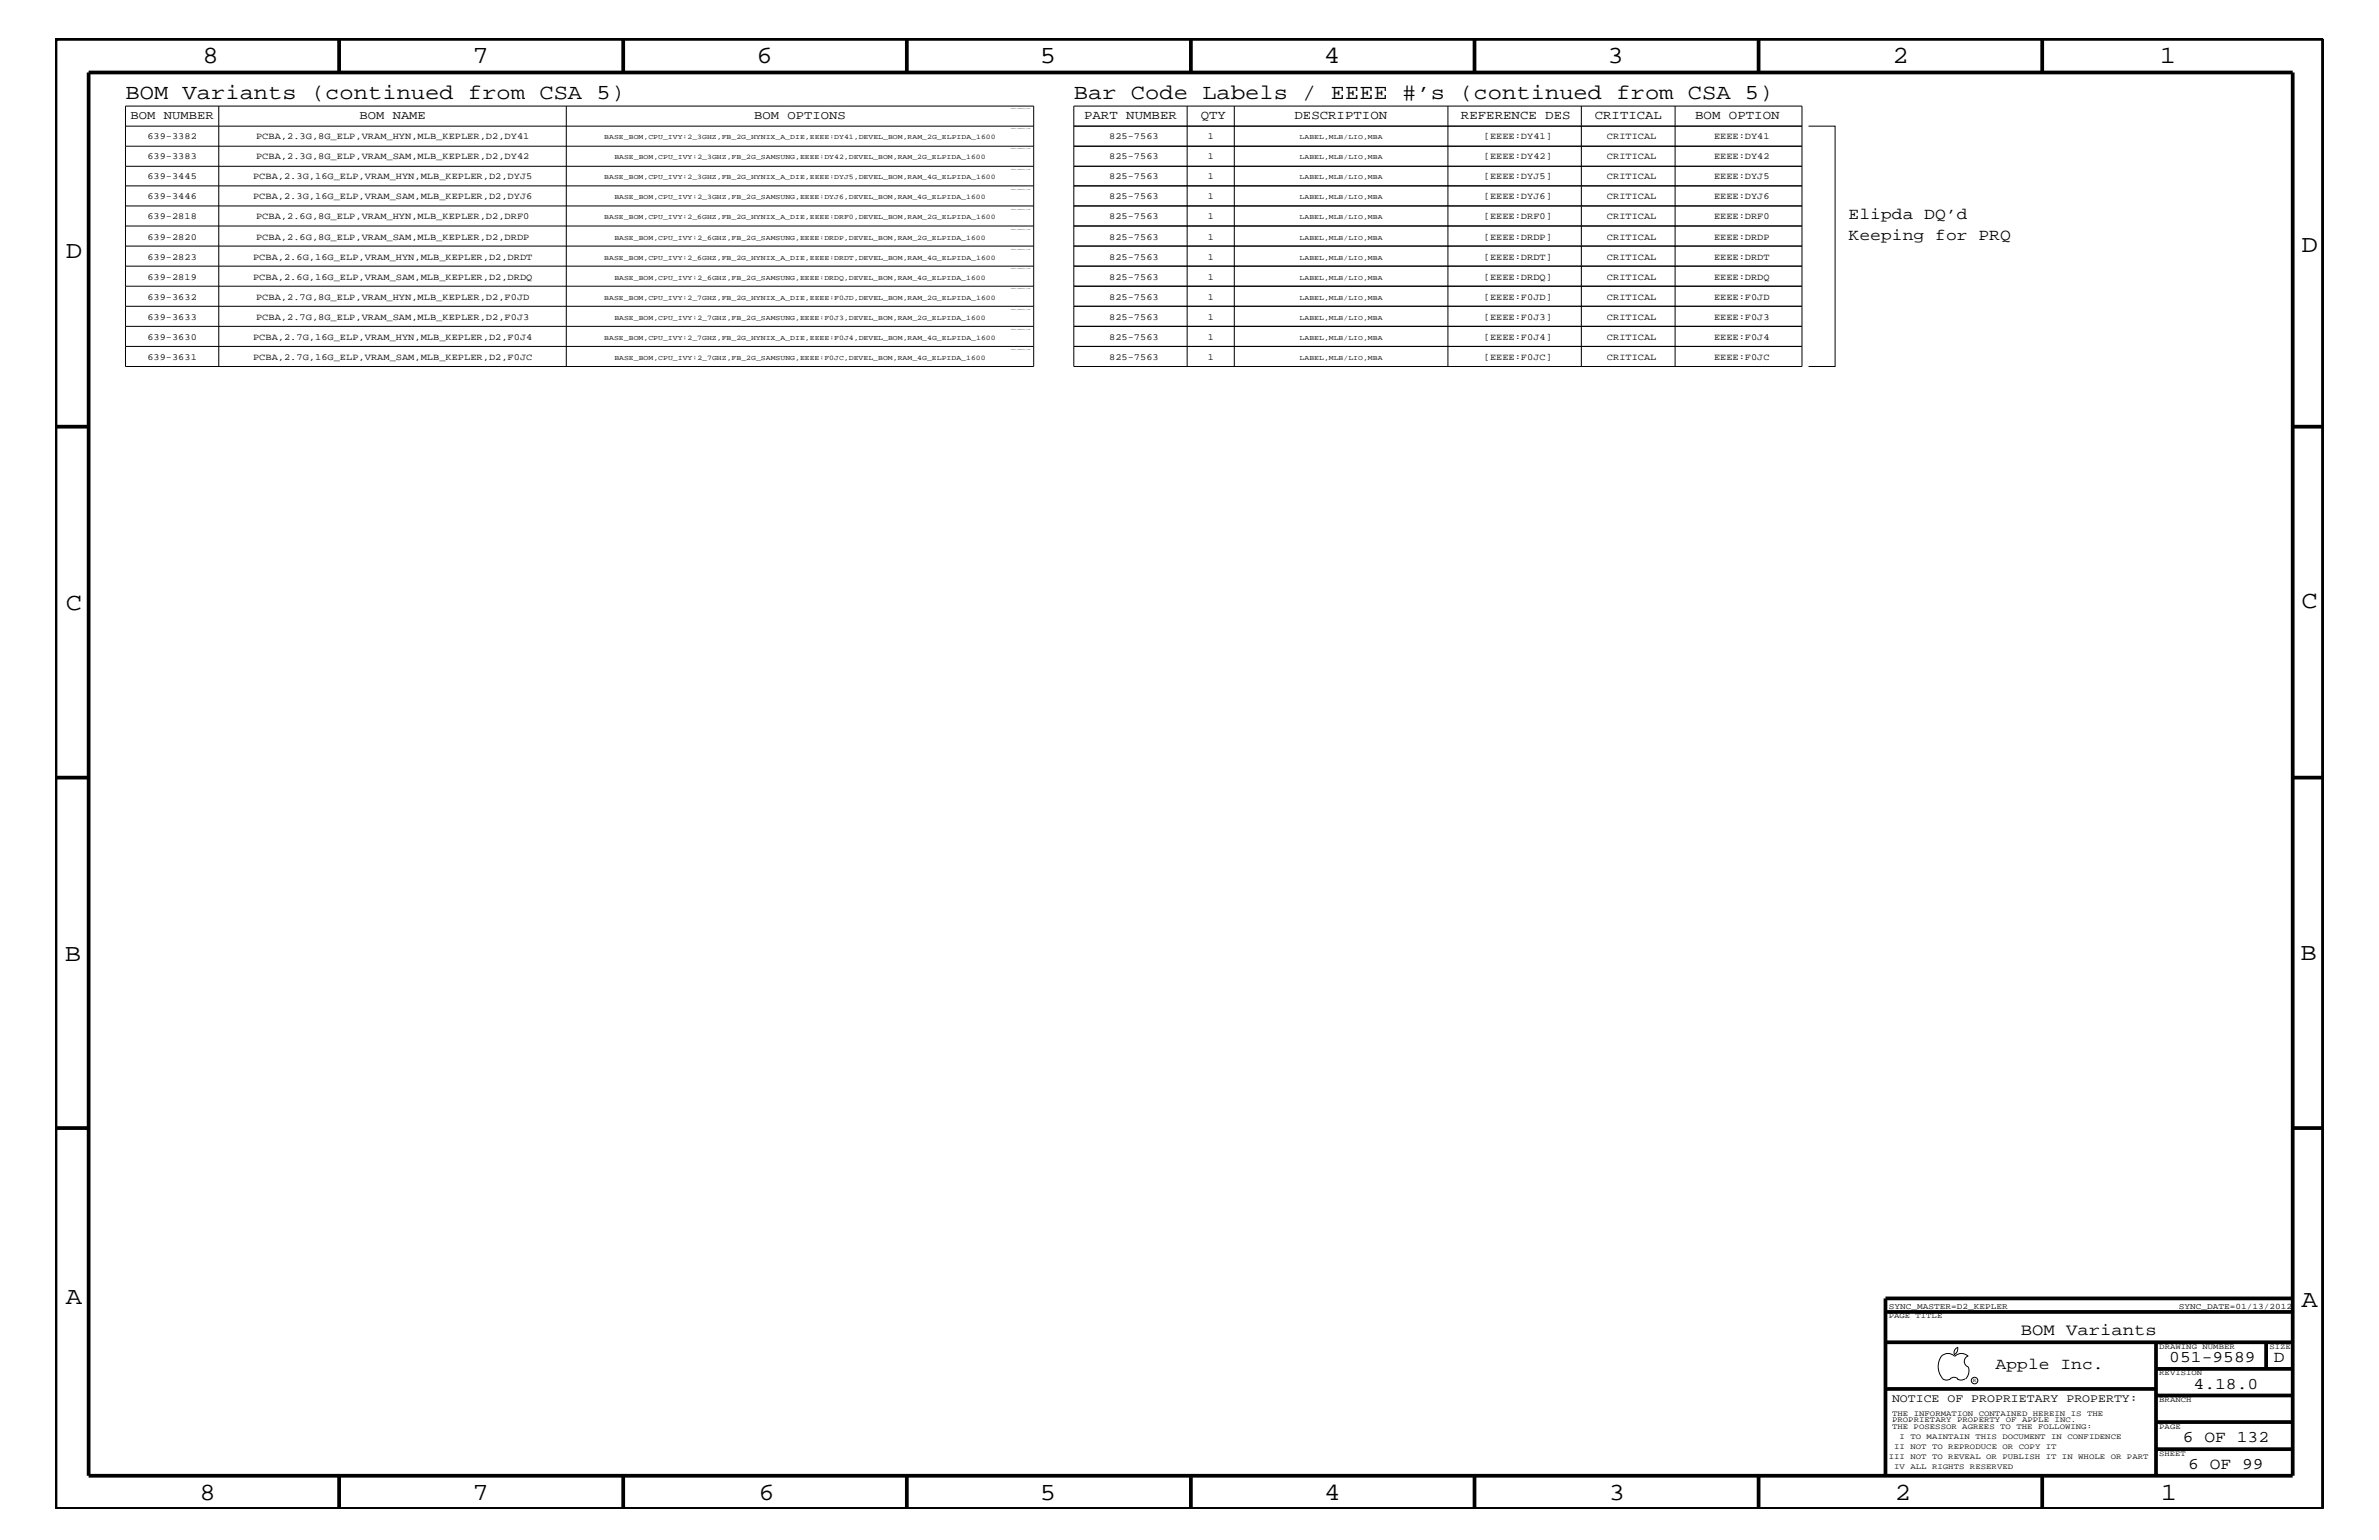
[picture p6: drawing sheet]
<svg xmlns="http://www.w3.org/2000/svg" width="432mm" height="279mm" viewBox="0 0 432 279" stroke-linecap="round" stroke-linejoin="round" font-family="sans-serif">
<defs><g id="words">
<g font-size="4.5">
<text x="36.7" y="11.5">8</text>
<text x="85.8" y="11.5">7</text>
<text x="137.3" y="11.5">6</text>
<text x="188.7" y="11.5">5</text>
<text x="240.3" y="11.5">4</text>
<text x="291.8" y="11.5">3</text>
<text x="343.5" y="11.5">2</text>
<text x="392" y="11.5">1</text>
<text x="11.9" y="46.8">D</text>
<text x="417.7" y="45.7">D</text>
<text x="11.9" y="110.6">C</text>
<text x="417.7" y="110.3">C</text>
<text x="11.8" y="174.3">B</text>
<text x="417.6" y="174.2">B</text>
<text x="11.9" y="236.7">A</text>
<text x="417.7" y="237.1">A</text>
<text x="36.2" y="272.1">8</text>
<text x="85.8" y="272.1">7</text>
<text x="137.7" y="272.1">6</text>
<text x="188.7" y="272.1">5</text>
<text x="240.4" y="272.1">4</text>
<text x="292" y="272.1">3</text>
<text x="343.9" y="272.1">2</text>
<text x="392.2" y="272.1">1</text>
</g>
<g font-size="3.9">
<text x="22.8" y="18">BOM Variants (continued from CSA 5)</text>
<text x="194.9" y="18">Bar Code Labels / EEEE #’s (continued from CSA 5)</text>
</g>
<g font-size="3">
<text x="335.5" y="39.8">Elipda DQ’d</text>
<text x="335.5" y="43.5">Keeping for PRQ</text>
<text x="366.8" y="242.3">BOM Variants</text>
<text x="362.2" y="248.4">Apple Inc.</text>
<text x="393.7" y="247.1">051-9589</text>
<text x="398.1" y="252">4.18.0</text>
<text x="412.7" y="247.1">D</text>
<text x="396.2" y="261.6">6 OF 132</text>
<text x="397.2" y="266.6">6 OF 99</text>
</g>
<g font-size="2.3">
<text x="196.8" y="21.6">PART NUMBER</text>
<text x="217.9" y="21.6">QTY</text>
<text x="234.9" y="21.6">DESCRIPTION</text>
<text x="265.2" y="21.6">REFERENCE DES</text>
<text x="289.5" y="21.6">CRITICAL</text>
<text x="307.7" y="21.6">BOM OPTION</text>
</g>
<g font-size="2.2">
<text x="23.7" y="21.6">BOM NUMBER</text>
<text x="65.3" y="21.6">BOM NAME</text>
<text x="136.9" y="21.6">BOM OPTIONS</text>
</g>
<text font-size="2.1" x="343.4" y="254.4">NOTICE OF PROPRIETARY PROPERTY:</text>
<g font-size="1.7">
<text x="26.8" y="28.9">639-3383</text>
<text x="26.8" y="25.3">639-3382</text>
<text x="46.5" y="28.9">PCBA,2.3G,8G_ELP,VRAM_SAM,MLB_KEPLER,D2,DY42</text>
<text x="46.5" y="25.3">PCBA,2.3G,8G_ELP,VRAM_HYN,MLB_KEPLER,D2,DY41</text>
<text x="201.3" y="25.3">825-7563</text>
<text x="201.3" y="28.9">825-7563</text>
<text x="219.2" y="25.3">1</text>
<text x="219.2" y="28.9">1</text>
<text x="269.3" y="25.3">[EEEE:DY41]</text>
<text x="269.3" y="28.9">[EEEE:DY42]</text>
<text x="291.7" y="28.9">CRITICAL</text>
<text x="291.7" y="25.3">CRITICAL</text>
<text x="311.1" y="25.3">EEEE:DY41</text>
<text x="311.1" y="28.9">EEEE:DY42</text>
<text x="26.8" y="32.5">639-3445</text>
<text x="45.9" y="32.5">PCBA,2.3G,16G_ELP,VRAM_HYN,MLB_KEPLER,D2,DYJ5</text>
<text x="201.3" y="32.5">825-7563</text>
<text x="219.2" y="32.5">1</text>
<text x="269.3" y="32.5">[EEEE:DYJ5]</text>
<text x="291.7" y="32.5">CRITICAL</text>
<text x="311.1" y="32.5">EEEE:DYJ5</text>
<text x="26.8" y="36.2">639-3446</text>
<text x="26.8" y="39.8">639-2818</text>
<text x="45.9" y="36.2">PCBA,2.3G,16G_ELP,VRAM_SAM,MLB_KEPLER,D2,DYJ6</text>
<text x="46.5" y="39.8">PCBA,2.6G,8G_ELP,VRAM_HYN,MLB_KEPLER,D2,DRF0</text>
<text x="201.3" y="36.2">825-7563</text>
<text x="201.3" y="39.8">825-7563</text>
<text x="219.2" y="36.2">1</text>
<text x="219.2" y="39.8">1</text>
<text x="269.3" y="36.2">[EEEE:DYJ6]</text>
<text x="269.3" y="39.8">[EEEE:DRF0]</text>
<text x="291.7" y="36.2">CRITICAL</text>
<text x="291.7" y="39.8">CRITICAL</text>
<text x="311.1" y="36.2">EEEE:DYJ6</text>
<text x="311.1" y="39.8">EEEE:DRF0</text>
<text x="26.8" y="43.5">639-2820</text>
<text x="26.8" y="47.1">639-2823</text>
<text x="45.9" y="47.1">PCBA,2.6G,16G_ELP,VRAM_HYN,MLB_KEPLER,D2,DRDT</text>
<text x="46.5" y="43.5">PCBA,2.6G,8G_ELP,VRAM_SAM,MLB_KEPLER,D2,DRDP</text>
<text x="201.3" y="47.1">825-7563</text>
<text x="201.3" y="43.5">825-7563</text>
<text x="219.2" y="43.5">1</text>
<text x="219.2" y="47.1">1</text>
<text x="269.3" y="43.5">[EEEE:DRDP]</text>
<text x="269.3" y="47.1">[EEEE:DRDT]</text>
<text x="291.7" y="43.5">CRITICAL</text>
<text x="291.7" y="47.1">CRITICAL</text>
<text x="311.1" y="43.5">EEEE:DRDP</text>
<text x="311.1" y="47.1">EEEE:DRDT</text>
<text x="26.8" y="50.7">639-2819</text>
<text x="45.9" y="50.7">PCBA,2.6G,16G_ELP,VRAM_SAM,MLB_KEPLER,D2,DRDQ</text>
<text x="201.3" y="50.7">825-7563</text>
<text x="219.2" y="50.7">1</text>
<text x="269.3" y="50.7">[EEEE:DRDQ]</text>
<text x="291.7" y="50.7">CRITICAL</text>
<text x="311.1" y="50.7">EEEE:DRDQ</text>
<text x="26.8" y="58">639-3633</text>
<text x="26.8" y="54.4">639-3632</text>
<text x="46.5" y="58">PCBA,2.7G,8G_ELP,VRAM_SAM,MLB_KEPLER,D2,F0J3</text>
<text x="46.5" y="54.4">PCBA,2.7G,8G_ELP,VRAM_HYN,MLB_KEPLER,D2,F0JD</text>
<text x="201.3" y="54.4">825-7563</text>
<text x="201.3" y="58">825-7563</text>
<text x="219.2" y="54.4">1</text>
<text x="219.2" y="58">1</text>
<text x="269.3" y="54.4">[EEEE:F0JD]</text>
<text x="269.3" y="58">[EEEE:F0J3]</text>
<text x="291.7" y="54.4">CRITICAL</text>
<text x="291.7" y="58">CRITICAL</text>
<text x="311.1" y="54.4">EEEE:F0JD</text>
<text x="311.1" y="58">EEEE:F0J3</text>
<text x="26.8" y="61.7">639-3630</text>
<text x="26.8" y="65.3">639-3631</text>
<text x="45.9" y="61.7">PCBA,2.7G,16G_ELP,VRAM_HYN,MLB_KEPLER,D2,F0J4</text>
<text x="45.9" y="65.3">PCBA,2.7G,16G_ELP,VRAM_SAM,MLB_KEPLER,D2,F0JC</text>
<text x="201.3" y="61.7">825-7563</text>
<text x="201.3" y="65.3">825-7563</text>
<text x="219.2" y="61.7">1</text>
<text x="219.2" y="65.3">1</text>
<text x="269.3" y="61.7">[EEEE:F0J4]</text>
<text x="269.3" y="65.3">[EEEE:F0JC]</text>
<text x="291.7" y="61.7">CRITICAL</text>
<text x="291.7" y="65.3">CRITICAL</text>
<text x="311.1" y="61.7">EEEE:F0J4</text>
<text x="311.1" y="65.3">EEEE:F0JC</text>
</g>
<g font-size="1.5">
<text x="342.8" y="237.4">SYNC_MASTER=D2_KEPLER</text>
<text x="395.5" y="237.4">SYNC_DATE=01/13/2012</text>
</g>
<g font-size="1.4">
<text x="342.8" y="239.2">PAGE TITLE</text>
<text x="391.9" y="244.7">DRAWING NUMBER</text>
<text x="411.9" y="244.7">SIZE</text>
<text x="391.9" y="249.5">REVISION</text>
<text x="343.4" y="256.8">THE INFORMATION CONTAINED HEREIN IS THE</text>
<text x="391.9" y="254.4">BRANCH</text>
<text x="343.4" y="258">PROPRIETARY PROPERTY OF APPLE INC.</text>
<text x="343.4" y="259.3">THE POSESSOR AGREES TO THE FOLLOWING:</text>
<text x="343.8" y="262.9">II NOT TO REPRODUCE OR COPY IT</text>
<text x="344.8" y="261.1">I TO MAINTAIN THIS DOCUMENT IN CONFIDENCE</text>
<text x="391.9" y="259.3">PAGE</text>
<text x="342.8" y="264.7">III NOT TO REVEAL OR PUBLISH IT IN WHOLE OR PART</text>
<text x="343.8" y="266.6">IV ALL RIGHTS RESERVED</text>
<text x="391.9" y="264.1">SHEET</text>
</g>
<g font-size="1.3">
<text x="109.7" y="25.3">BASE_BOM,CPU_IVY:2_3GHZ,FB_2G_HYNIX_A_DIE,EEEE:DY41,DEVEL_BOM,RAM_2G_ELPIDA_1600</text>
<text x="111.5" y="28.9">BASE_BOM,CPU_IVY:2_3GHZ,FB_2G_SAMSUNG,EEEE:DY42,DEVEL_BOM,RAM_2G_ELPIDA_1600</text>
<text x="235.9" y="25.3">LABEL,MLB/LIO,MBA</text>
<text x="235.9" y="28.9">LABEL,MLB/LIO,MBA</text>
<text x="109.7" y="32.5">BASE_BOM,CPU_IVY:2_3GHZ,FB_2G_HYNIX_A_DIE,EEEE:DYJ5,DEVEL_BOM,RAM_4G_ELPIDA_1600</text>
<text x="235.9" y="32.5">LABEL,MLB/LIO,MBA</text>
<text x="109.7" y="39.8">BASE_BOM,CPU_IVY:2_6GHZ,FB_2G_HYNIX_A_DIE,EEEE:DRF0,DEVEL_BOM,RAM_2G_ELPIDA_1600</text>
<text x="111.5" y="36.2">BASE_BOM,CPU_IVY:2_3GHZ,FB_2G_SAMSUNG,EEEE:DYJ6,DEVEL_BOM,RAM_4G_ELPIDA_1600</text>
<text x="235.9" y="36.2">LABEL,MLB/LIO,MBA</text>
<text x="235.9" y="39.8">LABEL,MLB/LIO,MBA</text>
<text x="109.7" y="47.1">BASE_BOM,CPU_IVY:2_6GHZ,FB_2G_HYNIX_A_DIE,EEEE:DRDT,DEVEL_BOM,RAM_4G_ELPIDA_1600</text>
<text x="111.5" y="43.5">BASE_BOM,CPU_IVY:2_6GHZ,FB_2G_SAMSUNG,EEEE:DRDP,DEVEL_BOM,RAM_2G_ELPIDA_1600</text>
<text x="235.9" y="43.5">LABEL,MLB/LIO,MBA</text>
<text x="235.9" y="47.1">LABEL,MLB/LIO,MBA</text>
<text x="111.5" y="50.7">BASE_BOM,CPU_IVY:2_6GHZ,FB_2G_SAMSUNG,EEEE:DRDQ,DEVEL_BOM,RAM_4G_ELPIDA_1600</text>
<text x="235.9" y="50.7">LABEL,MLB/LIO,MBA</text>
<text x="109.7" y="54.4">BASE_BOM,CPU_IVY:2_7GHZ,FB_2G_HYNIX_A_DIE,EEEE:F0JD,DEVEL_BOM,RAM_2G_ELPIDA_1600</text>
<text x="111.5" y="58">BASE_BOM,CPU_IVY:2_7GHZ,FB_2G_SAMSUNG,EEEE:F0J3,DEVEL_BOM,RAM_2G_ELPIDA_1600</text>
<text x="235.9" y="54.4">LABEL,MLB/LIO,MBA</text>
<text x="235.9" y="58">LABEL,MLB/LIO,MBA</text>
<text x="109.7" y="61.7">BASE_BOM,CPU_IVY:2_7GHZ,FB_2G_HYNIX_A_DIE,EEEE:F0J4,DEVEL_BOM,RAM_4G_ELPIDA_1600</text>
<text x="111.5" y="65.3">BASE_BOM,CPU_IVY:2_7GHZ,FB_2G_SAMSUNG,EEEE:F0JC,DEVEL_BOM,RAM_4G_ELPIDA_1600</text>
<text x="235.9" y="61.7">LABEL,MLB/LIO,MBA</text>
<text x="235.9" y="65.3">LABEL,MLB/LIO,MBA</text>
</g>
<text font-size="1" x="358.1" y="250.7">R</text>
<g font-size=".3">
<text x="183.5" y="19.8">TABLE_BOMGROUP_HEAD</text>
<text x="183.5" y="23.5">TABLE_BOMGROUP_ITEM</text>
<text x="183.5" y="27.1">TABLE_BOMGROUP_ITEM</text>
<text x="183.5" y="30.8">TABLE_BOMGROUP_ITEM</text>
<text x="183.5" y="34.4">TABLE_BOMGROUP_ITEM</text>
<text x="183.5" y="41.7">TABLE_BOMGROUP_ITEM</text>
<text x="183.5" y="38">TABLE_BOMGROUP_ITEM</text>
<text x="183.5" y="45.3">TABLE_BOMGROUP_ITEM</text>
<text x="183.5" y="52.5">TABLE_BOMGROUP_ITEM</text>
<text x="183.5" y="48.9">TABLE_BOMGROUP_ITEM</text>
<text x="183.5" y="59.8">TABLE_BOMGROUP_ITEM</text>
<text x="183.5" y="56.2">TABLE_BOMGROUP_ITEM</text>
<text x="183.5" y="63.4">TABLE_BOMGROUP_ITEM</text>
</g>
</g></defs>
<g fill="none" stroke="#000" stroke-width=".18">
<path d="M22.8 19.2h164.8v47.3h-164.8zM39.7 19.2v47.3M102.8 19.2v47.3M194.9 19.2h132.2v47.3h-132.2zM215.5 19.2v47.3M224 19.2v47.3M262.8 19.2v47.3M287 19.2v47.3M304 19.2v47.3M22.8 22.9h164.8M22.8 37.4h164.8M22.8 30.2h164.8"/>
<path d="M22.8 33.7h164.8M22.8 26.5h164.8M194.9 22.9h132.2M194.9 37.4h132.2M194.9 30.2h132.2M194.9 33.7h132.2M194.9 26.5h132.2M328.3 22.9h4.8v43.6h-4.8M22.8 48.3h164.8M22.8 55.6h164.8M22.8 59.2h164.8M22.8 51.9h164.8"/>
<path d="M22.8 44.6h164.8M22.8 41h164.8M194.9 48.3h132.2M194.9 55.6h132.2M194.9 59.2h132.2M194.9 51.9h132.2M194.9 44.6h132.2M194.9 41h132.2M22.8 62.9h164.8M194.9 62.9h132.2M352.3 246.1a1.72 1.72 0 0 1 2.5 0 1.69 1.69 0 0 1 2.4 0M352.4 246a3.2 3.2 0 0 0 .4 4.3l.8 .1 .4-.2"/>
<path d="M354 250.2l.7-.3 .7 .3M355.2 250.2l.7 .2 .7-.2M355.3 244.4v.3a1.18 1.18 0 0 1-.6 1.1M355.4 244.4a.99 .99 0 0 0-.6 1.4M357.2 246a1.04 1.04 0 0 0-.7 1 1.04 1.04 0 0 0 .7 1M357.3 248l.1 .7a2.11 2.11 0 0 1-.6 1.5"/>
<circle cx="358.4" cy="250.5" r=".59"/>
</g>
<g fill="none" stroke="#000" stroke-width=".68" stroke-linecap="butt">
<path d="M10.1 7.1h411.5v266.7h-411.5zM16.1 13.2h400v254.5h-400zM61.6 7.1v6.1M113.1 7.1v6.1M164.6 7.1v6.1M216.2 7.1v6.1M267.6 7.1v6.1M319.2 7.1v6.1M370.7 7.1v6.1M10.1 77.4h6M416.1 77.4h5.5M10.1 141.1h6"/>
<path d="M416.1 141.1h5.5M10.1 204.7h6M416.1 204.7h5.5M342.2 238h73.9M416.1 235.6h-73.9v32.1M342.2 243.5h73.9M342.2 252h49.1M391.3 248.4h24.8M391.3 243.5v24.2M391.3 258h24.8M391.3 253.2h24.8M411.3 243.5v4.9"/>
<path d="M61.6 267.7v6.1M113.1 267.7v6.1M164.6 267.7v6.1M216.2 268v5.8M267.6 267.7v6.1M319.2 267.7v6.1M370.7 267.7v6.1M391.3 262.9h24.8"/>
</g>
<use href="#words"/>
</svg>
